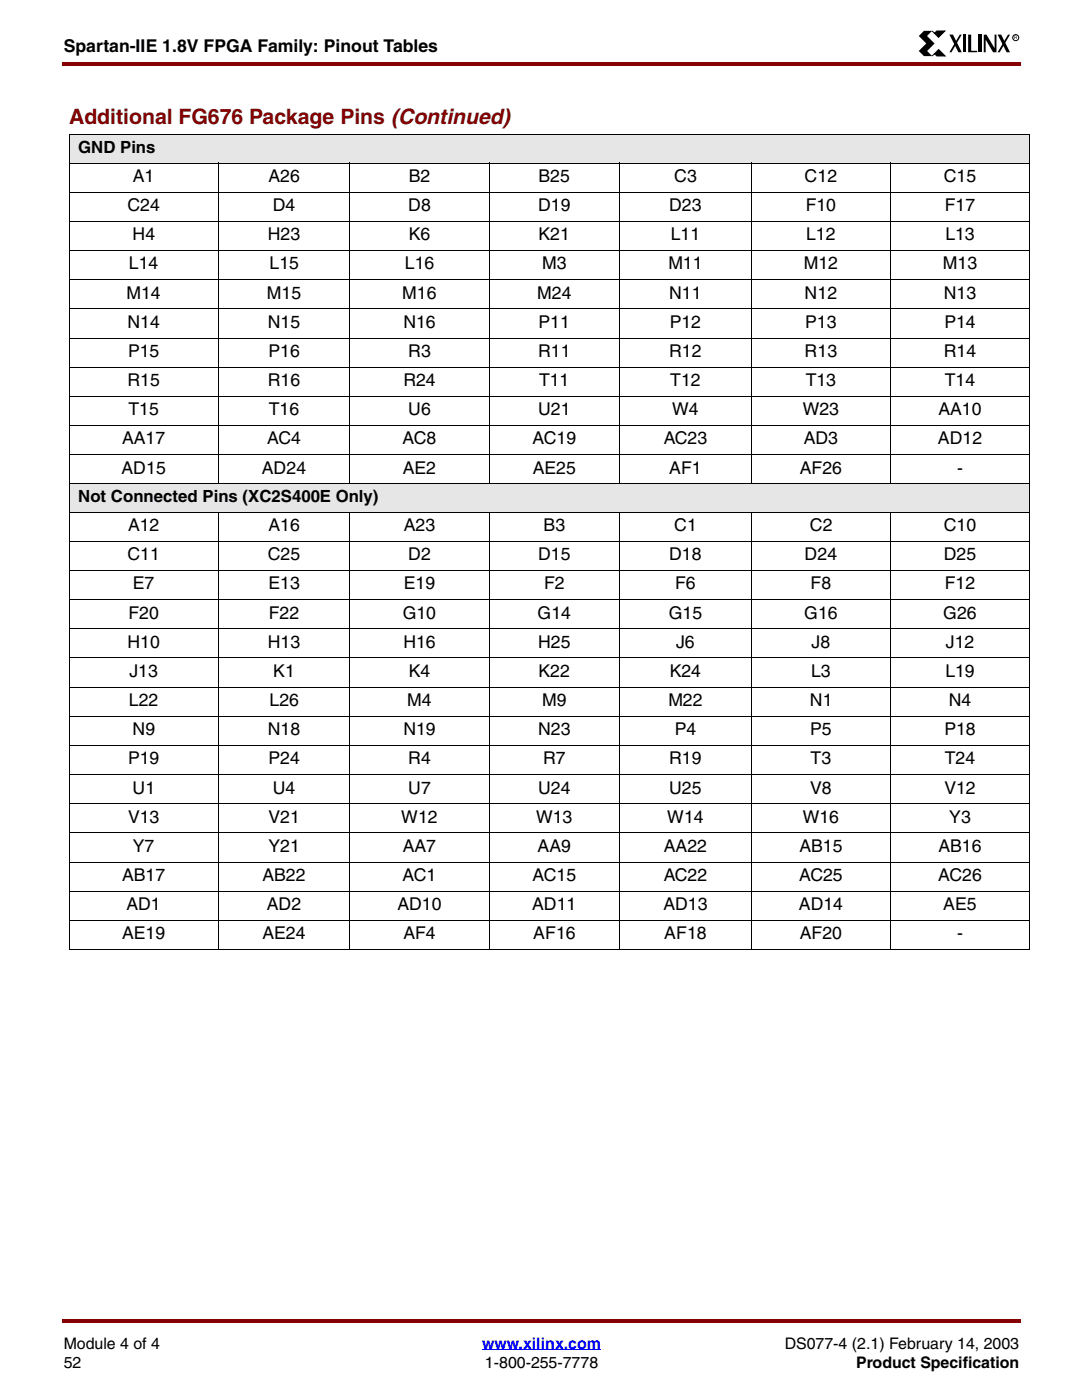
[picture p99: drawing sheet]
<svg xmlns="http://www.w3.org/2000/svg" width="216mm" height="279mm" viewBox="0 0 216 279" stroke-linecap="round" stroke-linejoin="round" font-family="sans-serif">
<defs><g id="words">
<text font-size="4.2" fill="#850000" x="13.8" y="24.8">Additional FG676 Package Pins (Continued)</text>
<g font-size="3.5">
<text x="12.7" y="10.5">Spartan-IIE 1.8V FPGA Family: Pinout Tables</text>
<text x="26.5" y="36.3">A1</text>
<text x="53.5" y="36.3">A26</text>
<text x="81.5" y="36.3">B2</text>
<text x="107.4" y="36.3">B25</text>
<text x="134.5" y="36.3">C3</text>
<text x="160.4" y="36.3">C12</text>
<text x="188.2" y="36.3">C15</text>
<text x="25.4" y="42.1">C24</text>
<text x="26.4" y="48">H4</text>
<text x="53.4" y="48">H23</text>
<text x="54.4" y="42.1">D4</text>
<text x="81.4" y="42.1">D8</text>
<text x="81.5" y="48">K6</text>
<text x="107.3" y="42.1">D19</text>
<text x="107.4" y="48">K21</text>
<text x="133.4" y="42.1">D23</text>
<text x="133.7" y="48">L11</text>
<text x="160.7" y="42.1">F10</text>
<text x="160.7" y="48">L12</text>
<text x="188.4" y="42.1">F17</text>
<text x="188.5" y="48">L13</text>
<text x="25.7" y="53.8">L14</text>
<text x="53.7" y="53.8">L15</text>
<text x="80.7" y="53.8">L16</text>
<text x="108.1" y="53.8">M3</text>
<text x="133.3" y="53.8">M11</text>
<text x="160.3" y="53.8">M12</text>
<text x="188" y="53.8">M13</text>
<text x="25.2" y="59.6">M14</text>
<text x="53.2" y="59.6">M15</text>
<text x="80.2" y="59.6">M16</text>
<text x="107.1" y="59.6">M24</text>
<text x="133.4" y="59.6">N11</text>
<text x="160.4" y="59.6">N12</text>
<text x="188.2" y="59.6">N13</text>
<text x="25.4" y="65.4">N14</text>
<text x="53.4" y="65.4">N15</text>
<text x="80.4" y="65.4">N16</text>
<text x="107.4" y="65.4">P11</text>
<text x="133.6" y="65.4">P12</text>
<text x="160.6" y="65.4">P13</text>
<text x="188.3" y="65.4">P14</text>
<text x="25.5" y="71.2">P15</text>
<text x="53.5" y="71.2">P16</text>
<text x="81.4" y="71.2">R3</text>
<text x="107.3" y="71.2">R11</text>
<text x="133.4" y="71.2">R12</text>
<text x="160.4" y="71.2">R13</text>
<text x="188.2" y="71.2">R14</text>
<text x="25.4" y="77">R15</text>
<text x="53.4" y="77">R16</text>
<text x="80.4" y="77">R24</text>
<text x="107.5" y="77">T11</text>
<text x="133.6" y="77">T12</text>
<text x="160.7" y="77">T13</text>
<text x="188.4" y="77">T14</text>
<text x="25.6" y="82.9">T15</text>
<text x="53.6" y="82.9">T16</text>
<text x="81.4" y="82.9">U6</text>
<text x="107.3" y="82.9">U21</text>
<text x="134" y="82.9">W4</text>
<text x="160.1" y="82.9">W23</text>
<text x="187.1" y="82.9">AA10</text>
<text x="24.3" y="88.7">AA17</text>
<text x="53.3" y="88.7">AC4</text>
<text x="80.3" y="88.7">AC8</text>
<text x="106.2" y="88.7">AC19</text>
<text x="132.3" y="88.7">AC23</text>
<text x="160.3" y="88.7">AD3</text>
<text x="187" y="88.7">AD12</text>
<text x="24.3" y="94.5">AD15</text>
<text x="52.2" y="94.5">AD24</text>
<text x="80.3" y="94.5">AE2</text>
<text x="106.2" y="94.5">AE25</text>
<text x="133.4" y="94.5">AF1</text>
<text x="159.5" y="94.5">AF26</text>
<text x="190.8" y="94.5">-</text>
<text x="25.5" y="106">A12</text>
<text x="53.5" y="106">A16</text>
<text x="80.5" y="106">A23</text>
<text x="108.4" y="106">B3</text>
<text x="134.5" y="106">C1</text>
<text x="161.5" y="106">C2</text>
<text x="188.2" y="106">C10</text>
<text x="25.4" y="111.8">C11</text>
<text x="53.4" y="111.8">C25</text>
<text x="81.4" y="111.8">D2</text>
<text x="107.3" y="111.8">D15</text>
<text x="133.4" y="111.8">D18</text>
<text x="160.4" y="111.8">D24</text>
<text x="188.2" y="111.8">D25</text>
<text x="26.5" y="117.6">E7</text>
<text x="53.5" y="117.6">E13</text>
<text x="80.5" y="117.6">E19</text>
<text x="108.5" y="117.6">F2</text>
<text x="134.6" y="117.6">F6</text>
<text x="161.6" y="117.6">F8</text>
<text x="188.4" y="117.6">F12</text>
<text x="25.6" y="123.4">F20</text>
<text x="53.6" y="123.4">F22</text>
<text x="80.3" y="123.4">G10</text>
<text x="107.2" y="123.4">G14</text>
<text x="133.3" y="123.4">G15</text>
<text x="160.4" y="123.4">G16</text>
<text x="188.1" y="123.4">G26</text>
<text x="25.4" y="129.2">H10</text>
<text x="53.4" y="129.2">H13</text>
<text x="80.4" y="129.2">H16</text>
<text x="107.3" y="129.2">H25</text>
<text x="134.8" y="129.2">J6</text>
<text x="161.8" y="129.2">J8</text>
<text x="188.6" y="129.2">J12</text>
<text x="25.8" y="135.1">J13</text>
<text x="54.5" y="135.1">K1</text>
<text x="81.5" y="135.1">K4</text>
<text x="107.4" y="135.1">K22</text>
<text x="133.6" y="135.1">K24</text>
<text x="161.7" y="135.1">L3</text>
<text x="188.5" y="135.1">L19</text>
<text x="25.7" y="140.9">L22</text>
<text x="53.7" y="140.9">L26</text>
<text x="81.2" y="140.9">M4</text>
<text x="108.1" y="140.9">M9</text>
<text x="133.3" y="140.9">M22</text>
<text x="161.5" y="140.9">N1</text>
<text x="189.2" y="140.9">N4</text>
<text x="26.4" y="146.7">N9</text>
<text x="53.4" y="146.7">N18</text>
<text x="80.4" y="146.7">N19</text>
<text x="107.3" y="146.7">N23</text>
<text x="134.5" y="146.7">P4</text>
<text x="161.5" y="146.7">P5</text>
<text x="188.3" y="146.7">P18</text>
<text x="25.5" y="152.5">P19</text>
<text x="53.5" y="152.5">P24</text>
<text x="81.4" y="152.5">R4</text>
<text x="108.3" y="152.5">R7</text>
<text x="133.4" y="152.5">R19</text>
<text x="161.6" y="152.5">T3</text>
<text x="188.4" y="152.5">T24</text>
<text x="26.4" y="158.4">U1</text>
<text x="54.4" y="158.4">U4</text>
<text x="81.4" y="158.4">U7</text>
<text x="107.3" y="158.4">U24</text>
<text x="133.4" y="158.4">U25</text>
<text x="161.5" y="158.4">V8</text>
<text x="188.3" y="158.4">V12</text>
<text x="25.5" y="164.2">V13</text>
<text x="53.5" y="164.2">V21</text>
<text x="80" y="164.2">W12</text>
<text x="106.9" y="164.2">W13</text>
<text x="133.1" y="164.2">W14</text>
<text x="160.1" y="164.2">W16</text>
<text x="189.3" y="164.2">Y3</text>
<text x="26.5" y="170">Y7</text>
<text x="53.5" y="170">Y21</text>
<text x="80.3" y="170">AA7</text>
<text x="107.2" y="170">AA9</text>
<text x="132.4" y="170">AA22</text>
<text x="159.4" y="170">AB15</text>
<text x="187.1" y="170">AB16</text>
<text x="24.3" y="175.8">AB17</text>
<text x="52.3" y="175.8">AB22</text>
<text x="80.3" y="175.8">AC1</text>
<text x="106.2" y="175.8">AC15</text>
<text x="132.3" y="175.8">AC22</text>
<text x="159.3" y="175.8">AC25</text>
<text x="187.1" y="175.8">AC26</text>
<text x="25.2" y="181.7">AD1</text>
<text x="53.2" y="181.7">AD2</text>
<text x="79.2" y="181.7">AD10</text>
<text x="106.1" y="181.7">AD11</text>
<text x="132.3" y="181.7">AD13</text>
<text x="159.3" y="181.7">AD14</text>
<text x="188.1" y="181.7">AE5</text>
<text x="24.3" y="187.5">AE19</text>
<text x="52.3" y="187.5">AE24</text>
<text x="80.4" y="187.5">AF4</text>
<text x="106.3" y="187.5">AF16</text>
<text x="132.5" y="187.5">AF18</text>
<text x="159.5" y="187.5">AF20</text>
<text x="190.8" y="187.5">-</text>
</g>
<g font-size="3.3">
<text x="15.6" y="30.5">GND Pins</text>
<text x="15.6" y="100.2">Not Connected Pins (XC2S400E Only)</text>
</g>
<g font-size="3.2">
<text x="12.7" y="269.2">Module 4 of 4</text>
<text x="156.5" y="269.2">DS077-4 (2.1) February 14, 2003</text>
<text x="12.7" y="273.1">52</text>
<text x="96.7" y="273.1">1-800-255-7778</text>
<text x="170.7" y="273.1">Product Specification</text>
</g>
<text font-size="3.2" fill="#00f" x="96.1" y="269.2">www.xilinx.com</text>
<text font-size="1" x="202.2" y="7.9">R</text>
</g></defs>
<g fill="#850000">
<path d="M12.4 12.4h.3v.7h-.3z"/>
<path d="M12.7 12.4h190.8v.7h-190.8z"/>
</g>
<path d="M12.7 267h190.5v9.9h-190.5z" fill="#fff"/>
<path d="M96.1 269.4h23.7" fill="none" stroke="#00f" stroke-width=".2"/>
<g fill="#850000">
<path d="M12.4 263.2h.3v.7h-.3z"/>
<path d="M12.7 263.2h190.8v.7h-190.8z"/>
</g>
<path d="M183.1 6.1h20.1v5.2h-20.1z" fill="#fff"/>
<path d="M184.2 6.2h1.7l-1.1 1 1.6 1.5-1.5 1.5 1 1h-1.7l-1-1 1.5-1.5-1.5-1.5zM189.3 6.9h.7l1.8 3.5h-.7zM191.4 6.9h.4l-2.1 3.5h-.4zM192 6.9h.6v3.5h-.6zM193 6.9h.6v3.2h1.2v.3h-1.8zM195.1 6.9h.6v3.5h-.6zM196.2 6.9h.5l1.6 2.7v-2.7h.4v3.5h-.7l-1.5-2.5v2.5h-.3zM198.9 6.9h.7l1.8 3.5h-.7zM201 6.9h.4l-2.1 3.5h-.4z" fill="#000"/>
<path d="M185.9 6.2l.4 .4 .5-.4h1.6l-1.3 1.3zM186.3 10.7l-.4 .5 1.3-1.3 1.3 1.3h-1.7z" fill="#000" stroke="#000" stroke-width=".2"/>
<circle cx="202.5" cy="7.5" r=".6" fill="none" stroke="#000" stroke-width=".2"/>
<g fill="#e6e6e6">
<path d="M13.8 26.9h191.5v5.7h-191.5z"/>
<path d="M13.8 96.6h191.5v5.6h-191.5z"/>
</g>
<g fill="none" stroke="#000" stroke-width=".2">
<path d="M13.8 26.9h191.6M13.8 32.6h191.6M13.8 38.4h191.6M13.8 26.9v162.6M43.5 32.5v64.1M69.8 32.5v64.1M97.5 32.5v64.1M123.6 32.5v64.1M149.8 32.5v64.1M177.5 32.5v64.1M205.3 26.9v162.6M13.8 44.2h191.6"/>
<path d="M13.8 50h191.6M13.8 55.8h191.6M13.8 61.6h191.6M13.8 67.5h191.6M13.8 73.3h191.6M13.8 79.1h191.6M13.8 84.9h191.6M13.8 90.8h191.6M13.8 96.6h191.6M13.8 102.2h191.6M13.8 108h191.6M13.8 113.9h191.6"/>
<path d="M13.8 119.7h191.6M43.5 102.2v87.4M69.8 102.2v87.4M97.5 102.2v87.4M123.6 102.2v87.4M149.8 102.2v87.4M177.5 102.2v87.4M13.8 125.5h191.6M13.8 131.3h191.6M13.8 137.2h191.6M13.8 143h191.6M13.8 148.8h191.6"/>
<path d="M13.8 154.6h191.6M13.8 160.4h191.6M13.8 166.2h191.6M13.8 172.1h191.6M13.8 177.9h191.6M13.8 183.7h191.6M13.8 189.5h191.6"/>
</g>
<use href="#words"/>
</svg>
